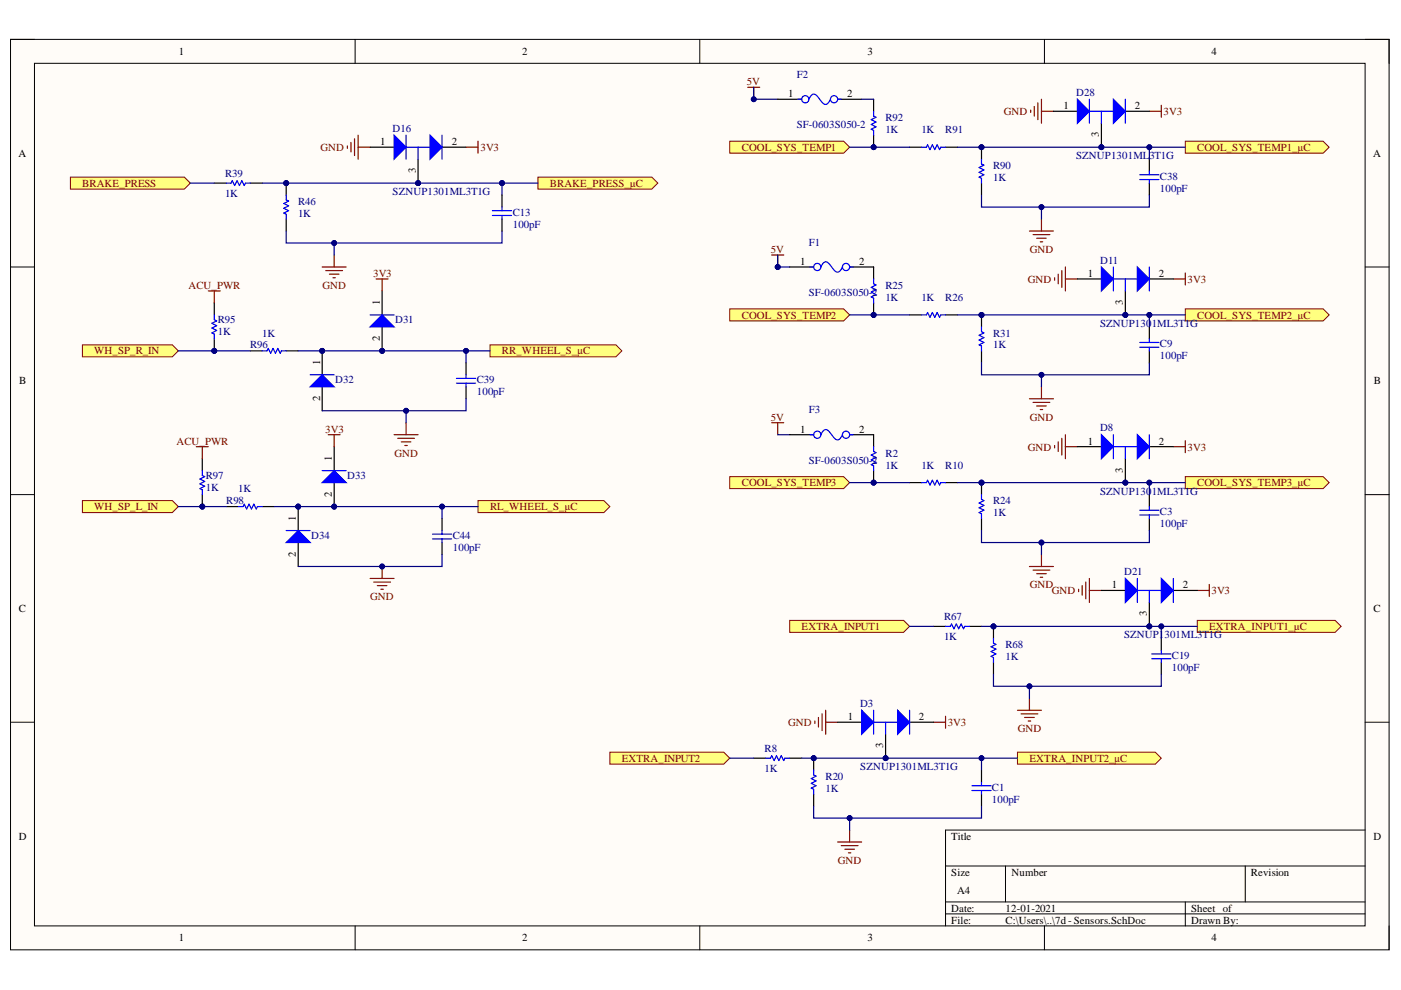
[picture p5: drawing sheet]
<svg xmlns="http://www.w3.org/2000/svg" width="297mm" height="210mm" viewBox="0 0 297 210" stroke-linecap="round" stroke-linejoin="round" font-family="sans-serif">
<defs><g id="words">
<g font-size="2.3">
<text x="37.9" y="11.7">1</text>
<text x="110.7" y="11.7">2</text>
<text x="183.9" y="11.7">3</text>
<text x="256.8" y="11.7">4</text>
<text x="167.1" y="20.5">1</text>
<text x="179.6" y="20.5">2</text>
<text x="225.5" y="23.1">1</text>
<text x="240.6" y="23.1">2</text>
<text x="233" y="29.1" transform="rotate(-90 233 29.1)">3</text>
<text x="3.9" y="33.3">A</text>
<text x="80.6" y="30.8">1</text>
<text x="95.8" y="30.8">2</text>
<text x="291.1" y="33.3">A</text>
<text x="88.2" y="36.8" transform="rotate(-90 88.2 36.8)">3</text>
<text x="169.6" y="56.1">1</text>
<text x="182.1" y="56.1">2</text>
<text x="230.6" y="58.7">1</text>
<text x="245.7" y="58.7">2</text>
<text x="80.5" y="64.8" transform="rotate(-90 80.5 64.8)">1</text>
<text x="238.1" y="64.7" transform="rotate(-90 238.1 64.7)">3</text>
<text x="67.8" y="77.4" transform="rotate(-90 67.8 77.4)">1</text>
<text x="80.5" y="72.4" transform="rotate(-90 80.5 72.4)">2</text>
<text x="4.1" y="81.5">B</text>
<text x="291.3" y="81.5">B</text>
<text x="67.8" y="85" transform="rotate(-90 67.8 85)">2</text>
<text x="169.6" y="91.7">1</text>
<text x="182.1" y="91.7">2</text>
<text x="230.6" y="94.3">1</text>
<text x="245.7" y="94.3">2</text>
<text x="70.4" y="97.7" transform="rotate(-90 70.4 97.7)">1</text>
<text x="238.1" y="100.3" transform="rotate(-90 238.1 100.3)">3</text>
<text x="70.4" y="105.4" transform="rotate(-90 70.4 105.4)">2</text>
<text x="62.7" y="110.4" transform="rotate(-90 62.7 110.4)">1</text>
<text x="62.7" y="118.1" transform="rotate(-90 62.7 118.1)">2</text>
<text x="235.7" y="124.7">1</text>
<text x="250.8" y="124.7">2</text>
<text x="4" y="129.8">C</text>
<text x="243.1" y="130.7" transform="rotate(-90 243.1 130.7)">3</text>
<text x="291.2" y="129.8">C</text>
<text x="179.8" y="152.7">1</text>
<text x="194.8" y="152.7">2</text>
<text x="187.2" y="158.7" transform="rotate(-90 187.2 158.7)">3</text>
<text x="4" y="178.1">D</text>
<text x="201.7" y="178.1">Title</text>
<text x="291.2" y="178.1">D</text>
<text x="201.7" y="185.7">Size</text>
<text x="214.5" y="185.7">Number</text>
<text x="265.2" y="185.7">Revision</text>
<text x="203" y="189.5">A4</text>
<text x="201.7" y="193.3">Date:</text>
<text x="201.7" y="195.8">File:</text>
<text x="213.2" y="193.3">12-01-2021</text>
<text x="213.2" y="195.8">C:\Users\..\7d - Sensors.SchDoc</text>
<text x="252.5" y="193.3">Sheet of</text>
<text x="252.5" y="195.8">Drawn By:</text>
<text x="37.9" y="199.6">1</text>
<text x="110.7" y="199.6">2</text>
<text x="183.9" y="199.6">3</text>
<text x="256.8" y="199.6">4</text>
</g>
<g font-size="2.3" fill="#000080">
<text x="168.9" y="16.5">F2</text>
<text x="228.2" y="20.3">D28</text>
<text x="83.2" y="27.9">D16</text>
<text x="168.9" y="27.1">SF-0603S050-2</text>
<text x="187.7" y="28.1">1K</text>
<text x="187.7" y="25.6">R92</text>
<text x="195.3" y="28.1">1K</text>
<text x="200.4" y="28.1">R91</text>
<text x="210.6" y="35.8">R90</text>
<text x="228.2" y="33.8">SZNUP1301ML</text>
<text x="243.7" y="33.8">3T1G</text>
<text x="47.7" y="41.7">1K</text>
<text x="47.7" y="37.6">R39</text>
<text x="83.2" y="41.4">SZNUP1301ML3T1G</text>
<text x="210.6" y="38.4">1K</text>
<text x="245.9" y="40.7">100pF</text>
<text x="245.9" y="38.1">C38</text>
<text x="63.2" y="46">1K</text>
<text x="63.2" y="43.4">R46</text>
<text x="108.7" y="45.7">C13</text>
<text x="108.7" y="48.3">100pF</text>
<text x="171.5" y="52.1">F1</text>
<text x="233.2" y="55.9">D11</text>
<text x="171.5" y="62.7">SF-0603S050-2</text>
<text x="187.7" y="63.7">1K</text>
<text x="187.7" y="61.2">R25</text>
<text x="195.3" y="63.7">1K</text>
<text x="200.4" y="63.7">R26</text>
<text x="46.2" y="71.1">1K</text>
<text x="46.2" y="68.6">R95</text>
<text x="55.6" y="71.4">1K</text>
<text x="83.8" y="68.6">D31</text>
<text x="210.6" y="71.4">R31</text>
<text x="233.2" y="69.3">SZNUP130</text>
<text x="244.2" y="69.3">1ML3T1G</text>
<text x="53" y="73.9">R96</text>
<text x="210.6" y="73.9">1K</text>
<text x="245.9" y="76.2">100pF</text>
<text x="245.9" y="73.6">C9</text>
<text x="71.1" y="81.2">D32</text>
<text x="101.1" y="83.8">100pF</text>
<text x="101.1" y="81.2">C39</text>
<text x="171.5" y="87.6">F3</text>
<text x="233.2" y="91.5">D8</text>
<text x="43.7" y="101.6">R97</text>
<text x="73.6" y="101.6">D33</text>
<text x="171.5" y="98.3">SF-0603S050-2</text>
<text x="187.7" y="99.3">1K</text>
<text x="187.7" y="96.8">R2</text>
<text x="195.3" y="99.3">1K</text>
<text x="200.4" y="99.3">R10</text>
<text x="43.7" y="104.2">1K</text>
<text x="48" y="106.9">R98</text>
<text x="50.5" y="104.4">1K</text>
<text x="210.6" y="106.9">R24</text>
<text x="233.2" y="104.9">SZNUP130</text>
<text x="244.2" y="104.9">1ML3T1G</text>
<text x="210.6" y="109.5">1K</text>
<text x="245.9" y="111.8">100pF</text>
<text x="245.9" y="109.2">C3</text>
<text x="66" y="114.3">D34</text>
<text x="96" y="116.8">100pF</text>
<text x="96" y="114.3">C44</text>
<text x="238.3" y="121.9">D21</text>
<text x="200.2" y="131.5">R67</text>
<text x="200.2" y="135.6">1K</text>
<text x="213.2" y="137.4">R68</text>
<text x="238.3" y="135.4">SZNUP1</text>
<text x="246.9" y="135.4">301ML3T1G</text>
<text x="213.2" y="139.9">1K</text>
<text x="248.5" y="142.2">100pF</text>
<text x="248.5" y="139.7">C19</text>
<text x="182.4" y="149.9">D3</text>
<text x="162.1" y="159.5">R8</text>
<text x="162.1" y="163.6">1K</text>
<text x="175" y="167.9">1K</text>
<text x="175" y="165.4">R20</text>
<text x="182.4" y="163.3">SZNUP1301ML3T1G</text>
<text x="210.3" y="167.7">C1</text>
<text x="210.3" y="170.2">100pF</text>
</g>
<g font-size="2.3" fill="#800000">
<text x="158.4" y="18">5V</text>
<text x="212.9" y="24.3">GND</text>
<text x="246.7" y="24.3">3V3</text>
<text x="67.9" y="32">GND</text>
<text x="101.9" y="32">3V3</text>
<text x="157.3" y="32">COOL_SYS_TEMP1</text>
<text x="253.8" y="32">COOL_SYS_TEMP1_µC</text>
<text x="17.4" y="39.6">BRAKE_PRESS</text>
<text x="116.6" y="39.6">BRAKE_PRESS_µC</text>
<text x="163.4" y="53.6">5V</text>
<text x="218.4" y="53.6">GND</text>
<text x="79.1" y="58.7">3V3</text>
<text x="217.9" y="59.9">GND</text>
<text x="251.8" y="59.9">3V3</text>
<text x="39.9" y="61.2">ACU_PWR</text>
<text x="68.4" y="61.2">GND</text>
<text x="157.3" y="67.5">COOL_SYS_TEMP2</text>
<text x="253.8" y="67.5">COOL_SYS_TEMP2_µC</text>
<text x="20" y="75.2">WH_SP_R_IN</text>
<text x="106.4" y="75.2">RR_WHEEL_S_µC</text>
<text x="163.4" y="89.2">5V</text>
<text x="218.4" y="89.2">GND</text>
<text x="37.4" y="94.3">ACU_PWR</text>
<text x="68.9" y="91.7">3V3</text>
<text x="217.9" y="95.5">GND</text>
<text x="251.8" y="95.5">3V3</text>
<text x="83.7" y="96.8">GND</text>
<text x="157.3" y="103.1">COOL_SYS_TEMP3</text>
<text x="253.8" y="103.1">COOL_SYS_TEMP3_µC</text>
<text x="20" y="108.2">WH_SP_L_IN</text>
<text x="103.9" y="108.2">RL_WHEEL_S_µC</text>
<text x="218.4" y="124.7">GND</text>
<text x="223" y="126">GND</text>
<text x="256.8" y="126">3V3</text>
<text x="78.5" y="127.2">GND</text>
<text x="170" y="133.6">EXTRA_INPUT1</text>
<text x="256.3" y="133.6">EXTRA_INPUT1_µC</text>
<text x="167.1" y="154">GND</text>
<text x="200.9" y="154">3V3</text>
<text x="215.8" y="155.2">GND</text>
<text x="131.8" y="161.6">EXTRA_INPUT2</text>
<text x="218.3" y="161.6">EXTRA_INPUT2_µC</text>
<text x="177.7" y="183.1">GND</text>
</g>
</g></defs>
<path d="M2.2 8.4h292.3v193h-292.3z" fill-rule="evenodd" fill="#fffcf8"/>
<path d="M2.2 8.4h292.3v193h-292.3z" fill="none" stroke="#000" stroke-width=".21"/>
<path d="M7.3 13.4h282.1v182.9h-282.1z" fill-rule="evenodd" fill="#fffcf8"/>
<g fill="none" stroke="#000" stroke-width=".21">
<path d="M2.2 8.3h5.1M7.3 13.4h282.1v182.9h-282.1zM75.3 8.3v5.1M148.4 8.3v5.1M221.4 8.4v5M289.4 8.4h5.1v5M2.2 56.6h5.1M289.4 56.6h5.1M2.2 104.9h5.1M289.4 104.9h5.1M2.2 153.1h5.1M289.4 153.1h5.1"/>
<path d="M289.4 176h-88.9v20.3M75.3 196.3v5.1M148.4 196.3v5.1M200.5 183.6h88.9M200.5 191.2h88.9M200.5 193.8h88.9M213.2 183.6v7.6M221.4 196.3v5.1M251.3 191.2v5.1M264 183.6v7.6M294.5 196.3v5.1"/>
</g>
<path d="M218.3 49h5M219 49.7h3.6M219.8 50.5h2M220.6 51.3h.5M220.8 46.5v2.5" fill="none" stroke="#800000" stroke-width=".25"/>
<path d="M243.7 33.7v2.6M243.7 38.8v2.6" fill="none" stroke="#000" stroke-width=".25"/>
<path d="M241.7 37.1h4M241.7 38.1h4M243.7 36.3v.8M243.7 38.1v.7" fill="none" stroke="#00f" stroke-width=".25"/>
<circle cx="208.1" cy="31.2" r=".51" fill="#000080"/>
<circle cx="208.1" cy="31.2" r=".51" fill="none" stroke="#000080" stroke-width=".21"/>
<path d="M208.1 31.2v2.5" fill="none" stroke="#000" stroke-width=".25"/>
<circle cx="208.1" cy="31.2" r=".51" fill="#000080"/>
<circle cx="208.1" cy="31.2" r=".51" fill="none" stroke="#000080" stroke-width=".21"/>
<path d="M192.8 31.2h2.6M200.5 31.2h2.5M208.1 38.8v2.6" fill="none" stroke="#000" stroke-width=".25"/>
<path d="M195.4 31.2h1l.3-.5 .5 1 .5-1 .5 1 .5-1 .5 1 .3-.5h1M208.1 33.7v1.1l.5 .2-1 .5 1 .5-1 .5 1 .6-1 .5 .5 .2v1" fill="none" stroke="#00f" stroke-width=".25"/>
<path d="M158.5 18.5h2.6M159.8 18.5v2.5" fill="none" stroke="#800000" stroke-width=".25"/>
<circle cx="159.8" cy="21" r=".51" fill="#000080"/>
<circle cx="159.8" cy="21" r=".51" fill="none" stroke="#000080" stroke-width=".21"/>
<circle cx="185.2" cy="31.2" r=".51" fill="#000080"/>
<circle cx="185.2" cy="31.2" r=".51" fill="none" stroke="#000080" stroke-width=".21"/>
<path d="M185.2 21v2.6M185.2 28.7v2.5" fill="none" stroke="#000" stroke-width=".25"/>
<circle cx="185.2" cy="31.2" r=".51" fill="#000080"/>
<circle cx="185.2" cy="31.2" r=".51" fill="none" stroke="#000080" stroke-width=".21"/>
<path d="M185.2 23.6v1l.5 .3-1 .5 1 .5-1 .5 1 .5-1 .5 .5 .2v1.1M241.7 72.6h4M241.7 73.6h4M243.7 71.8v.8M243.7 73.6v.8" fill="none" stroke="#00f" stroke-width=".25"/>
<path d="M218.3 84.6h5M219 85.3h3.6M219.8 86.1h2M220.6 86.8h.5M220.8 82v2.6" fill="none" stroke="#800000" stroke-width=".25"/>
<path d="M243.7 69.3v2.5M243.7 74.4v2.5" fill="none" stroke="#000" stroke-width=".25"/>
<circle cx="208.1" cy="66.8" r=".51" fill="#000080"/>
<circle cx="208.1" cy="66.8" r=".51" fill="none" stroke="#000080" stroke-width=".21"/>
<path d="M208.1 66.8v2.5" fill="none" stroke="#000" stroke-width=".25"/>
<circle cx="208.1" cy="66.8" r=".51" fill="#000080"/>
<circle cx="208.1" cy="66.8" r=".51" fill="none" stroke="#000080" stroke-width=".21"/>
<path d="M192.8 66.8h2.6M200.5 66.8h2.5M208.1 74.4v2.5" fill="none" stroke="#000" stroke-width=".25"/>
<path d="M195.4 66.8h1l.3-.5 .5 1 .5-1 .5 1 .5-1 .5 1 .3-.5h1M208.1 69.3v1l.5 .3-1 .5 1 .5-1 .5 1 .5-1 .5 .5 .3v1" fill="none" stroke="#00f" stroke-width=".25"/>
<path d="M163.6 54.1h2.6M164.9 54.1v2.5" fill="none" stroke="#800000" stroke-width=".25"/>
<circle cx="164.9" cy="56.6" r=".51" fill="#000080"/>
<circle cx="164.9" cy="56.6" r=".51" fill="none" stroke="#000080" stroke-width=".21"/>
<circle cx="185.2" cy="66.8" r=".51" fill="#000080"/>
<circle cx="185.2" cy="66.8" r=".51" fill="none" stroke="#000080" stroke-width=".21"/>
<path d="M185.2 56.6v2.5M185.2 64.2v2.6" fill="none" stroke="#000" stroke-width=".25"/>
<circle cx="185.2" cy="66.8" r=".51" fill="#000080"/>
<circle cx="185.2" cy="66.8" r=".51" fill="none" stroke="#000080" stroke-width=".21"/>
<path d="M185.2 59.1v1.1l.5 .2-1 .5 1 .5-1 .5 1 .6-1 .5 .5 .2v1M241.7 108.2h4M241.7 109.2h4M243.7 107.4v.8M243.7 109.2v.7" fill="none" stroke="#00f" stroke-width=".25"/>
<path d="M220.8 117.6v2.5M218.3 120.1h5M219 120.9h3.6M219.8 121.6h2M220.6 122.4h.5" fill="none" stroke="#800000" stroke-width=".25"/>
<path d="M243.7 104.9v2.5M243.7 109.9v2.6" fill="none" stroke="#000" stroke-width=".25"/>
<circle cx="208.1" cy="102.3" r=".51" fill="#000080"/>
<circle cx="208.1" cy="102.3" r=".51" fill="none" stroke="#000080" stroke-width=".21"/>
<path d="M208.1 102.3v2.6" fill="none" stroke="#000" stroke-width=".25"/>
<circle cx="208.1" cy="102.3" r=".51" fill="#000080"/>
<circle cx="208.1" cy="102.3" r=".51" fill="none" stroke="#000080" stroke-width=".21"/>
<path d="M192.8 102.3h2.6M200.5 102.3h2.5M208.1 109.9v2.6" fill="none" stroke="#000" stroke-width=".25"/>
<path d="M195.4 102.3h1l.3-.5 .5 1 .5-1 .5 1 .5-1 .5 1 .3-.5h1M208.1 104.9v1l.5 .2-1 .5 1 .6-1 .5 1 .5-1 .5 .5 .2v1" fill="none" stroke="#00f" stroke-width=".25"/>
<path d="M163.6 89.6h2.6M164.9 89.6v2.6" fill="none" stroke="#800000" stroke-width=".25"/>
<circle cx="185.2" cy="102.3" r=".51" fill="#000080"/>
<circle cx="185.2" cy="102.3" r=".51" fill="none" stroke="#000080" stroke-width=".21"/>
<path d="M185.2 92.2v2.5M185.2 99.8v2.5" fill="none" stroke="#000" stroke-width=".25"/>
<circle cx="185.2" cy="102.3" r=".51" fill="#000080"/>
<circle cx="185.2" cy="102.3" r=".51" fill="none" stroke="#000080" stroke-width=".21"/>
<path d="M185.2 94.7v1l.5 .3-1 .5 1 .5-1 .5 1 .5-1 .5 .5 .3v1M244.2 138.7h4.1M244.2 139.7h4.1M246.2 137.9v.8M246.2 139.7v.7" fill="none" stroke="#00f" stroke-width=".25"/>
<path d="M215.7 150.6h5.1M216.5 151.4h3.5M217.2 152.1h2.1M218 152.9h.5M218.3 148v2.6" fill="none" stroke="#800000" stroke-width=".25"/>
<path d="M246.2 135.4v2.5M246.2 140.4v2.6" fill="none" stroke="#000" stroke-width=".25"/>
<circle cx="210.6" cy="132.8" r=".51" fill="#000080"/>
<circle cx="210.6" cy="132.8" r=".51" fill="none" stroke="#000080" stroke-width=".21"/>
<path d="M210.6 132.8v2.6" fill="none" stroke="#000" stroke-width=".25"/>
<circle cx="210.6" cy="132.8" r=".51" fill="#000080"/>
<circle cx="210.6" cy="132.8" r=".51" fill="none" stroke="#000080" stroke-width=".21"/>
<path d="M197.9 132.8h2.6M205.6 132.8h2.5M210.6 140.4v2.6M208.1 163.3v2.5M208.1 168.4v2.5" fill="none" stroke="#000" stroke-width=".25"/>
<path d="M200.5 132.8h1l.2-.5 .5 1 .6-1 .5 1 .5-1 .5 1 .2-.5h1.1M210.6 135.4v1l.6 .2-1.1 .5 1.1 .5-1.1 .5 1.1 .6-1.1 .5 .5 .2v1M206.1 166.6h4M206.1 167.6h4M208.1 165.8v.8M208.1 167.6v.8" fill="none" stroke="#00f" stroke-width=".25"/>
<path d="M177.6 178.5h5.1M178.4 179.3h3.5M180.1 176v2.5M179.1 180.1h2.1M179.9 180.8h.5" fill="none" stroke="#800000" stroke-width=".25"/>
<circle cx="172.5" cy="160.7" r=".51" fill="#000080"/>
<circle cx="172.5" cy="160.8" r=".51" fill="none" stroke="#000080" stroke-width=".21"/>
<path d="M172.5 160.8v2.5" fill="none" stroke="#000" stroke-width=".25"/>
<circle cx="172.5" cy="160.7" r=".51" fill="#000080"/>
<circle cx="172.5" cy="160.8" r=".51" fill="none" stroke="#000080" stroke-width=".21"/>
<path d="M159.8 160.8h2.5M167.4 160.8h2.6M172.5 168.4v2.5" fill="none" stroke="#000" stroke-width=".25"/>
<path d="M162.3 160.8h1.1l.2-.6 .5 1.1 .5-1.1 .5 1.1 .5-1.1 .6 1.1 .2-.5h1M172 167.1l.5 .3v1M172.5 163.3v1l.5 .3-1 .5 1 .5-1 .5 1 .5-1 .5" fill="none" stroke="#00f" stroke-width=".25"/>
<path d="M154.7 29.9h24.2l1.2 1.3-1.2 1.3h-24.2z" fill-rule="evenodd" fill="#ffff80"/>
<path d="M154.7 29.9h24.2l1.2 1.3-1.2 1.3h-24.2z" fill="none" stroke="#800000" stroke-width=".21"/>
<path d="M154.7 65.5h24.2l1.2 1.3-1.2 1.2h-24.2z" fill-rule="evenodd" fill="#ffff80"/>
<path d="M154.7 65.5h24.2l1.2 1.3-1.2 1.2h-24.2z" fill="none" stroke="#800000" stroke-width=".21"/>
<path d="M154.7 101.1h24.2l1.2 1.2-1.2 1.3h-24.2z" fill-rule="evenodd" fill="#ffff80"/>
<path d="M154.7 101.1h24.2l1.2 1.2-1.2 1.3h-24.2z" fill="none" stroke="#800000" stroke-width=".21"/>
<path d="M167.4 131.5h24.2l1.2 1.3-1.2 1.3h-24.2z" fill-rule="evenodd" fill="#ffff80"/>
<path d="M167.4 131.5h24.2l1.2 1.3-1.2 1.3h-24.2z" fill="none" stroke="#800000" stroke-width=".21"/>
<path d="M129.3 159.5h24.1l1.3 1.3-1.3 1.2h-24.1z" fill-rule="evenodd" fill="#ffff80"/>
<path d="M129.3 159.5h24.1l1.3 1.3-1.3 1.2h-24.1z" fill="none" stroke="#800000" stroke-width=".21"/>
<path d="M251.3 29.9h29.2l1.3 1.3-1.3 1.3h-29.2z" fill-rule="evenodd" fill="#ffff80"/>
<path d="M251.3 29.9h29.2l1.3 1.3-1.3 1.3h-29.2z" fill="none" stroke="#800000" stroke-width=".21"/>
<path d="M251.3 65.5h29.2l1.3 1.3-1.3 1.2h-29.2z" fill-rule="evenodd" fill="#ffff80"/>
<path d="M251.3 65.5h29.2l1.3 1.3-1.3 1.2h-29.2z" fill="none" stroke="#800000" stroke-width=".21"/>
<path d="M251.3 101.1h29.2l1.3 1.2-1.3 1.3h-29.2z" fill-rule="evenodd" fill="#ffff80"/>
<path d="M251.3 101.1h29.2l1.3 1.2-1.3 1.3h-29.2z" fill="none" stroke="#800000" stroke-width=".21"/>
<path d="M253.8 131.5h29.3l1.2 1.3-1.2 1.3h-29.3z" fill-rule="evenodd" fill="#ffff80"/>
<path d="M253.8 131.5h29.3l1.2 1.3-1.2 1.3h-29.3z" fill="none" stroke="#800000" stroke-width=".21"/>
<path d="M215.7 159.5h29.3l1.2 1.3-1.2 1.2h-29.3z" fill-rule="evenodd" fill="#ffff80"/>
<path d="M215.7 159.5h29.3l1.2 1.3-1.2 1.2h-29.3z" fill="none" stroke="#800000" stroke-width=".21"/>
<g fill="none" stroke="#800000" stroke-width=".25">
<path d="M218.5 23.3v.5M219.3 22.6v2M220 21.8v3.6M220.8 21v5.1M220.8 23.6h2.5M243.7 23.6h2.5M246.2 22.3v2.6M223.6 58.9v.5M224.4 58.1v2.1M225.1 57.4v3.5M225.9 56.6v5.1M225.9 59.1h2.5"/>
<path d="M248.8 59.1h2.5M251.3 57.9v2.5M223.6 94.5v.5M224.4 93.7v2M225.1 92.9v3.6M225.9 92.2v5.1M225.9 94.7h2.5M248.8 94.7h2.5M251.3 93.4v2.6M228.7 124.9v.5M229.4 124.2v2M230.2 123.4v3.6"/>
<path d="M231 122.7v5M231 125.2h2.5M253.8 125.2h2.6M256.4 123.9v2.6M172.8 152.9v.5M173.5 152.1v2M174.3 151.4v3.5M175.1 150.6v5.1M175.1 153.1h2.5M197.9 153.1h2.6M200.5 151.9v2.5"/>
</g>
<circle cx="233.5" cy="31.2" r=".51" fill="#000080"/>
<circle cx="233.5" cy="31.2" r=".51" fill="none" stroke="#000080" stroke-width=".21"/>
<path d="M223.3 23.6h5.1M233.5 26.1v5.1M238.6 23.6h5.1" fill="none" stroke="#000" stroke-width=".25"/>
<circle cx="233.5" cy="31.2" r=".51" fill="#000080"/>
<circle cx="233.5" cy="31.2" r=".51" fill="none" stroke="#000080" stroke-width=".21"/>
<path d="M236.1 21l2.5 2.6-2.5 2.5z" fill="#00f"/>
<path d="M236.1 21l2.5 2.6-2.5 2.5z" fill="none" stroke="#00f" stroke-width=".25"/>
<path d="M228.4 21l2.6 2.6-2.6 2.5z" fill="#00f"/>
<path d="M228.4 21l2.6 2.6-2.6 2.5zM231 21v5.1M231 23.6h5.1M233.5 23.6v2.5M238.6 21v5.1" fill="none" stroke="#00f" stroke-width=".25"/>
<circle cx="238.6" cy="66.8" r=".51" fill="#000080"/>
<circle cx="238.6" cy="66.8" r=".51" fill="none" stroke="#000080" stroke-width=".21"/>
<path d="M228.4 59.1h5.1M243.7 59.1h5.1M238.6 61.7v5.1" fill="none" stroke="#000" stroke-width=".25"/>
<circle cx="238.6" cy="66.8" r=".51" fill="#000080"/>
<circle cx="238.6" cy="66.8" r=".51" fill="none" stroke="#000080" stroke-width=".21"/>
<path d="M241.1 56.6l2.6 2.5-2.6 2.6z" fill="#00f"/>
<path d="M241.1 56.6l2.6 2.5-2.6 2.6z" fill="none" stroke="#00f" stroke-width=".25"/>
<path d="M233.5 56.6l2.6 2.5-2.6 2.6z" fill="#00f"/>
<path d="M233.5 56.6l2.6 2.5-2.6 2.6zM236.1 56.6v5.1M236.1 59.1h5M238.6 59.1v2.6M243.7 56.6v5.1" fill="none" stroke="#00f" stroke-width=".25"/>
<circle cx="238.6" cy="102.3" r=".51" fill="#000080"/>
<circle cx="238.6" cy="102.3" r=".51" fill="none" stroke="#000080" stroke-width=".21"/>
<path d="M228.4 94.7h5.1M238.6 97.3v5M243.7 94.7h5.1" fill="none" stroke="#000" stroke-width=".25"/>
<circle cx="238.6" cy="102.3" r=".51" fill="#000080"/>
<circle cx="238.6" cy="102.3" r=".51" fill="none" stroke="#000080" stroke-width=".21"/>
<path d="M241.1 92.2l2.6 2.5-2.6 2.6z" fill="#00f"/>
<path d="M241.1 92.2l2.6 2.5-2.6 2.6z" fill="none" stroke="#00f" stroke-width=".25"/>
<path d="M233.5 92.2l2.6 2.5-2.6 2.6z" fill="#00f"/>
<path d="M233.5 92.2l2.6 2.5-2.6 2.6zM236.1 92.2v5.1M236.1 94.7h5M238.6 94.7v2.6M243.7 92.2v5.1" fill="none" stroke="#00f" stroke-width=".25"/>
<circle cx="243.7" cy="132.8" r=".51" fill="#000080"/>
<circle cx="243.7" cy="132.8" r=".51" fill="none" stroke="#000080" stroke-width=".21"/>
<path d="M233.5 125.2h5.1M243.7 127.7v5.1M248.8 125.2h5" fill="none" stroke="#000" stroke-width=".25"/>
<circle cx="243.7" cy="132.8" r=".51" fill="#000080"/>
<circle cx="243.7" cy="132.8" r=".51" fill="none" stroke="#000080" stroke-width=".21"/>
<path d="M246.2 122.7l2.6 2.5-2.6 2.5z" fill="#00f"/>
<path d="M246.2 122.7l2.6 2.5-2.6 2.5z" fill="none" stroke="#00f" stroke-width=".25"/>
<path d="M238.6 122.7l2.5 2.5-2.5 2.5z" fill="#00f"/>
<path d="M238.6 122.7l2.5 2.5-2.5 2.5zM241.1 122.7v5M241.1 125.2h5.1M243.7 125.2v2.5M248.8 122.7v5" fill="none" stroke="#00f" stroke-width=".25"/>
<circle cx="187.8" cy="160.8" r=".51" fill="#000080"/>
<circle cx="187.8" cy="160.8" r=".51" fill="none" stroke="#000080" stroke-width=".21"/>
<path d="M177.6 153.1h5.1M187.8 155.7v5.1M192.8 153.1h5.1" fill="none" stroke="#000" stroke-width=".25"/>
<circle cx="187.8" cy="160.8" r=".51" fill="#000080"/>
<circle cx="187.8" cy="160.8" r=".51" fill="none" stroke="#000080" stroke-width=".21"/>
<path d="M190.3 150.6l2.5 2.5-2.5 2.6z" fill="#00f"/>
<path d="M190.3 150.6l2.5 2.5-2.5 2.6z" fill="none" stroke="#00f" stroke-width=".25"/>
<path d="M182.7 150.6l2.5 2.5-2.5 2.6z" fill="#00f"/>
<path d="M182.7 150.6l2.5 2.5-2.5 2.6zM185.2 150.6v5.1M185.2 153.1h5.1M187.8 153.1v2.6M192.8 150.6v5.1" fill="none" stroke="#00f" stroke-width=".25"/>
<path d="M68.3 56.6h5.1M69.1 57.4h3.5M69.8 58.1h2.1M70.6 58.9h.5M70.8 54.1v2.5" fill="none" stroke="#800000" stroke-width=".25"/>
<path d="M14.9 37.6h24.2l1.2 1.2-1.2 1.3h-24.2z" fill-rule="evenodd" fill="#ffff80"/>
<path d="M14.9 37.6h24.2l1.2 1.2-1.2 1.3h-24.2z" fill="none" stroke="#800000" stroke-width=".21"/>
<path d="M114.1 37.6h24.1l1.3 1.2-1.3 1.3h-24.1z" fill-rule="evenodd" fill="#ffff80"/>
<path d="M114.1 37.6h24.1l1.3 1.2-1.3 1.3h-24.1z" fill="none" stroke="#800000" stroke-width=".21"/>
<path d="M73.6 31v.5M74.4 30.2v2M75.2 29.4v3.6M75.9 28.7v5M75.9 31.2h2.6M98.8 31.2h2.5M101.3 29.9v2.6" fill="none" stroke="#800000" stroke-width=".25"/>
<circle cx="88.6" cy="38.8" r=".51" fill="#000080"/>
<circle cx="88.6" cy="38.8" r=".51" fill="none" stroke="#000080" stroke-width=".21"/>
<path d="M78.5 31.2h5.1M88.6 33.7v5.1M93.7 31.2h5.1" fill="none" stroke="#000" stroke-width=".25"/>
<circle cx="88.6" cy="38.8" r=".51" fill="#000080"/>
<circle cx="88.6" cy="38.8" r=".51" fill="none" stroke="#000080" stroke-width=".21"/>
<path d="M91.2 28.7l2.5 2.5-2.5 2.5z" fill="#00f"/>
<path d="M91.2 28.7l2.5 2.5-2.5 2.5z" fill="none" stroke="#00f" stroke-width=".25"/>
<path d="M83.6 28.7l2.5 2.5-2.5 2.5z" fill="#00f"/>
<path d="M83.6 28.7l2.5 2.5-2.5 2.5zM86.1 28.7v5M86.1 31.2h5.1M88.6 31.2v2.5M93.7 28.7v5" fill="none" stroke="#00f" stroke-width=".25"/>
<circle cx="60.7" cy="38.8" r=".51" fill="#000080"/>
<circle cx="60.7" cy="38.8" r=".51" fill="none" stroke="#000080" stroke-width=".21"/>
<path d="M60.7 38.8v2.6" fill="none" stroke="#000" stroke-width=".25"/>
<circle cx="60.7" cy="38.8" r=".51" fill="#000080"/>
<circle cx="60.7" cy="38.8" r=".51" fill="none" stroke="#000080" stroke-width=".21"/>
<path d="M45.4 38.8h2.6M53.1 38.8h2.5M60.7 46.4v2.6" fill="none" stroke="#000" stroke-width=".25"/>
<path d="M48 38.8h1l.2-.5 .6 1 .5-1 .5 1 .5-1 .5 1 .2-.5h1.1M60.7 41.4v1l.5 .2-1 .5 1 .6-1 .5 1 .5-1 .5 .5 .2v1" fill="none" stroke="#00f" stroke-width=".25"/>
<path d="M251.3 31.2h-7.6v2.5" fill="none" stroke="#000080" stroke-width=".25"/>
<circle cx="243.7" cy="31.2" r=".51" fill="#000080"/>
<circle cx="243.7" cy="31.2" r=".51" fill="none" stroke="#000080" stroke-width=".21"/>
<path d="M203 31.2h40.7" fill="none" stroke="#000080" stroke-width=".25"/>
<circle cx="243.7" cy="31.2" r=".51" fill="#000080"/>
<circle cx="243.7" cy="31.2" r=".51" fill="none" stroke="#000080" stroke-width=".21"/>
<circle cx="233.5" cy="31.2" r=".51" fill="#000080"/>
<circle cx="233.5" cy="31.2" r=".51" fill="none" stroke="#000080" stroke-width=".21"/>
<circle cx="208.1" cy="31.2" r=".51" fill="#000080"/>
<circle cx="208.1" cy="31.2" r=".51" fill="none" stroke="#000080" stroke-width=".21"/>
<path d="M180.1 31.2h12.7" fill="none" stroke="#000080" stroke-width=".25"/>
<circle cx="185.2" cy="31.2" r=".51" fill="#000080"/>
<circle cx="185.2" cy="31.2" r=".51" fill="none" stroke="#000080" stroke-width=".21"/>
<path d="M220.8 43.9v2.6" fill="none" stroke="#000080" stroke-width=".25"/>
<circle cx="220.8" cy="43.9" r=".51" fill="#000080"/>
<circle cx="220.8" cy="43.9" r=".51" fill="none" stroke="#000080" stroke-width=".21"/>
<path d="M251.3 66.8h-7.6v2.5" fill="none" stroke="#000080" stroke-width=".25"/>
<circle cx="243.7" cy="66.8" r=".51" fill="#000080"/>
<circle cx="243.7" cy="66.8" r=".51" fill="none" stroke="#000080" stroke-width=".21"/>
<path d="M203 66.8h40.7" fill="none" stroke="#000080" stroke-width=".25"/>
<circle cx="243.7" cy="66.8" r=".51" fill="#000080"/>
<circle cx="243.7" cy="66.8" r=".51" fill="none" stroke="#000080" stroke-width=".21"/>
<circle cx="238.6" cy="66.8" r=".51" fill="#000080"/>
<circle cx="238.6" cy="66.8" r=".51" fill="none" stroke="#000080" stroke-width=".21"/>
<circle cx="208.1" cy="66.8" r=".51" fill="#000080"/>
<circle cx="208.1" cy="66.8" r=".51" fill="none" stroke="#000080" stroke-width=".21"/>
<path d="M180.1 66.8h12.7" fill="none" stroke="#000080" stroke-width=".25"/>
<circle cx="185.2" cy="66.8" r=".51" fill="#000080"/>
<circle cx="185.2" cy="66.8" r=".51" fill="none" stroke="#000080" stroke-width=".21"/>
<path d="M220.8 79.5v2.5" fill="none" stroke="#000080" stroke-width=".25"/>
<circle cx="220.8" cy="79.5" r=".51" fill="#000080"/>
<circle cx="220.8" cy="79.5" r=".51" fill="none" stroke="#000080" stroke-width=".21"/>
<path d="M164.9 54.1v2.5" fill="none" stroke="#000080" stroke-width=".25"/>
<circle cx="164.9" cy="56.6" r=".51" fill="#000080"/>
<circle cx="164.9" cy="56.6" r=".51" fill="none" stroke="#000080" stroke-width=".21"/>
<path d="M251.3 102.3h-7.6v2.6" fill="none" stroke="#000080" stroke-width=".25"/>
<circle cx="243.7" cy="102.3" r=".51" fill="#000080"/>
<circle cx="243.7" cy="102.3" r=".51" fill="none" stroke="#000080" stroke-width=".21"/>
<path d="M203 102.3h40.7" fill="none" stroke="#000080" stroke-width=".25"/>
<circle cx="243.7" cy="102.3" r=".51" fill="#000080"/>
<circle cx="243.7" cy="102.3" r=".51" fill="none" stroke="#000080" stroke-width=".21"/>
<circle cx="238.6" cy="102.3" r=".51" fill="#000080"/>
<circle cx="238.6" cy="102.3" r=".51" fill="none" stroke="#000080" stroke-width=".21"/>
<circle cx="208.1" cy="102.3" r=".51" fill="#000080"/>
<circle cx="208.1" cy="102.3" r=".51" fill="none" stroke="#000080" stroke-width=".21"/>
<path d="M180.1 102.3h12.7" fill="none" stroke="#000080" stroke-width=".25"/>
<circle cx="185.2" cy="102.3" r=".51" fill="#000080"/>
<circle cx="185.2" cy="102.3" r=".51" fill="none" stroke="#000080" stroke-width=".21"/>
<path d="M220.8 115v2.6" fill="none" stroke="#000080" stroke-width=".25"/>
<circle cx="220.8" cy="115" r=".51" fill="#000080"/>
<circle cx="220.8" cy="115" r=".51" fill="none" stroke="#000080" stroke-width=".21"/>
<path d="M164.9 92.2h2.5M192.8 132.8h5.1M218.3 145.5v2.5" fill="none" stroke="#000080" stroke-width=".25"/>
<circle cx="218.3" cy="145.5" r=".51" fill="#000080"/>
<circle cx="218.3" cy="145.5" r=".51" fill="none" stroke="#000080" stroke-width=".21"/>
<path d="M246.2 132.8v2.6" fill="none" stroke="#000080" stroke-width=".25"/>
<circle cx="246.2" cy="132.8" r=".51" fill="#000080"/>
<circle cx="246.2" cy="132.8" r=".51" fill="none" stroke="#000080" stroke-width=".21"/>
<path d="M159.8 18.5v2.5h5.1" fill="none" stroke="#000080" stroke-width=".25"/>
<circle cx="159.8" cy="21" r=".51" fill="#000080"/>
<circle cx="159.8" cy="21" r=".51" fill="none" stroke="#000080" stroke-width=".21"/>
<path d="M164.9 56.6h2.5" fill="none" stroke="#000080" stroke-width=".25"/>
<circle cx="164.9" cy="56.6" r=".51" fill="#000080"/>
<circle cx="164.9" cy="56.6" r=".51" fill="none" stroke="#000080" stroke-width=".21"/>
<path d="M154.7 160.8h5.1M180.1 173.5v2.5" fill="none" stroke="#000080" stroke-width=".25"/>
<circle cx="180.1" cy="173.5" r=".51" fill="#000080"/>
<circle cx="180.1" cy="173.5" r=".51" fill="none" stroke="#000080" stroke-width=".21"/>
<path d="M208.1 160.8v2.5" fill="none" stroke="#000080" stroke-width=".25"/>
<circle cx="208.1" cy="160.8" r=".51" fill="#000080"/>
<circle cx="208.1" cy="160.8" r=".51" fill="none" stroke="#000080" stroke-width=".21"/>
<path d="M170 160.8h45.7" fill="none" stroke="#000080" stroke-width=".25"/>
<circle cx="172.5" cy="160.7" r=".51" fill="#000080"/>
<circle cx="172.5" cy="160.8" r=".51" fill="none" stroke="#000080" stroke-width=".21"/>
<circle cx="187.8" cy="160.8" r=".51" fill="#000080"/>
<circle cx="187.8" cy="160.8" r=".51" fill="none" stroke="#000080" stroke-width=".21"/>
<circle cx="208.1" cy="160.8" r=".51" fill="#000080"/>
<circle cx="208.1" cy="160.8" r=".51" fill="none" stroke="#000080" stroke-width=".21"/>
<path d="M172.5 170.9v2.6h35.6v-2.6" fill="none" stroke="#000080" stroke-width=".25"/>
<circle cx="180.1" cy="173.5" r=".51" fill="#000080"/>
<circle cx="180.1" cy="173.5" r=".51" fill="none" stroke="#000080" stroke-width=".21"/>
<path d="M208.1 132.8h45.7" fill="none" stroke="#000080" stroke-width=".25"/>
<circle cx="210.6" cy="132.8" r=".51" fill="#000080"/>
<circle cx="210.6" cy="132.8" r=".51" fill="none" stroke="#000080" stroke-width=".21"/>
<circle cx="243.7" cy="132.8" r=".51" fill="#000080"/>
<circle cx="243.7" cy="132.8" r=".51" fill="none" stroke="#000080" stroke-width=".21"/>
<circle cx="246.2" cy="132.8" r=".51" fill="#000080"/>
<circle cx="246.2" cy="132.8" r=".51" fill="none" stroke="#000080" stroke-width=".21"/>
<path d="M210.6 143v2.5h35.6v-2.5" fill="none" stroke="#000080" stroke-width=".25"/>
<circle cx="218.3" cy="145.5" r=".51" fill="#000080"/>
<circle cx="218.3" cy="145.5" r=".51" fill="none" stroke="#000080" stroke-width=".21"/>
<path d="M208.1 112.5v2.5h35.6v-2.5" fill="none" stroke="#000080" stroke-width=".25"/>
<circle cx="220.8" cy="115" r=".51" fill="#000080"/>
<circle cx="220.8" cy="115" r=".51" fill="none" stroke="#000080" stroke-width=".21"/>
<path d="M208.1 76.9v2.6h35.6v-2.6" fill="none" stroke="#000080" stroke-width=".25"/>
<circle cx="220.8" cy="79.5" r=".51" fill="#000080"/>
<circle cx="220.8" cy="79.5" r=".51" fill="none" stroke="#000080" stroke-width=".21"/>
<path d="M208.1 41.4v2.5h35.6v-2.5" fill="none" stroke="#000080" stroke-width=".25"/>
<circle cx="220.8" cy="43.9" r=".51" fill="#000080"/>
<circle cx="220.8" cy="43.9" r=".51" fill="none" stroke="#000080" stroke-width=".21"/>
<path d="M70.8 51.5v2.6" fill="none" stroke="#000080" stroke-width=".25"/>
<circle cx="70.8" cy="51.5" r=".51" fill="#000080"/>
<circle cx="70.8" cy="51.5" r=".51" fill="none" stroke="#000080" stroke-width=".21"/>
<path d="M40.3 38.8h5.1M106.4 38.8h7.7" fill="none" stroke="#000080" stroke-width=".25"/>
<circle cx="106.4" cy="38.8" r=".51" fill="#000080"/>
<circle cx="106.4" cy="38.8" r=".51" fill="none" stroke="#000080" stroke-width=".21"/>
<path d="M106.4 38.8v2.6" fill="none" stroke="#000080" stroke-width=".25"/>
<circle cx="106.4" cy="38.8" r=".51" fill="#000080"/>
<circle cx="106.4" cy="38.8" r=".51" fill="none" stroke="#000080" stroke-width=".21"/>
<path d="M60.7 49v2.5h45.7v-2.5" fill="none" stroke="#000080" stroke-width=".25"/>
<circle cx="70.8" cy="51.5" r=".51" fill="#000080"/>
<circle cx="70.8" cy="51.5" r=".51" fill="none" stroke="#000080" stroke-width=".21"/>
<path d="M55.6 38.8h50.8" fill="none" stroke="#000080" stroke-width=".25"/>
<circle cx="60.7" cy="38.8" r=".51" fill="#000080"/>
<circle cx="60.7" cy="38.8" r=".51" fill="none" stroke="#000080" stroke-width=".21"/>
<circle cx="88.6" cy="38.8" r=".51" fill="#000080"/>
<circle cx="88.6" cy="38.8" r=".51" fill="none" stroke="#000080" stroke-width=".21"/>
<circle cx="106.4" cy="38.8" r=".51" fill="#000080"/>
<circle cx="106.4" cy="38.8" r=".51" fill="none" stroke="#000080" stroke-width=".21"/>
<path d="M106.4 41.4v2.5M106.4 46.4v2.6" fill="none" stroke="#000" stroke-width=".25"/>
<path d="M104.4 44.7h4.1M104.4 45.7h4.1M106.4 43.9v.8M106.4 45.7v.7" fill="none" stroke="#00f" stroke-width=".25"/>
<path d="M103.9 73.1h26.7l1.2 1.3-1.2 1.3h-26.7z" fill-rule="evenodd" fill="#ffff80"/>
<path d="M103.9 73.1h26.7l1.2 1.3-1.2 1.3h-26.7z" fill="none" stroke="#800000" stroke-width=".21"/>
<path d="M83.6 92.2h5M84.3 92.9h3.6M85.1 93.7h2M85.8 94.5h.6M86.1 89.6v2.6" fill="none" stroke="#800000" stroke-width=".25"/>
<path d="M101.3 106.1h26.7l1.3 1.3-1.3 1.3h-26.7z" fill-rule="evenodd" fill="#ffff80"/>
<path d="M101.3 106.1h26.7l1.3 1.3-1.3 1.3h-26.7z" fill="none" stroke="#800000" stroke-width=".21"/>
<circle cx="68.3" cy="74.4" r=".51" fill="#000080"/>
<circle cx="68.3" cy="74.4" r=".51" fill="none" stroke="#000080" stroke-width=".21"/>
<path d="M68.3 74.4v5.1" fill="none" stroke="#000" stroke-width=".25"/>
<circle cx="68.3" cy="74.4" r=".51" fill="#000080"/>
<circle cx="68.3" cy="74.4" r=".51" fill="none" stroke="#000080" stroke-width=".21"/>
<path d="M68.3 82v5.1" fill="none" stroke="#000" stroke-width=".25"/>
<path d="M68.3 79.5l2.5 2.5h-5z" fill="#00f"/>
<path d="M65.8 79.5h5M68.3 79.5l2.5 2.5h-5z" fill="none" stroke="#00f" stroke-width=".25"/>
<circle cx="63.2" cy="107.4" r=".51" fill="#000080"/>
<circle cx="63.2" cy="107.4" r=".51" fill="none" stroke="#000080" stroke-width=".21"/>
<path d="M63.2 107.4v5.1" fill="none" stroke="#000" stroke-width=".25"/>
<circle cx="63.2" cy="107.4" r=".51" fill="#000080"/>
<circle cx="63.2" cy="107.4" r=".51" fill="none" stroke="#000080" stroke-width=".21"/>
<path d="M63.2 115v5.1" fill="none" stroke="#000" stroke-width=".25"/>
<path d="M60.7 115l2.5-2.5 2.6 2.5z" fill="#00f"/>
<path d="M55.6 74.4h1l.3-.5 .5 1 .5-1 .5 1 .5-1 .5 1 .3-.5h1M98.8 79.5v.7M96.8 80.2h4M96.8 81.2h4M98.8 81.2v.8M60.7 115l2.5-2.5 2.6 2.5zM60.7 112.5h5.1M91.7 113.2h4.1M91.7 114.3h4.1M93.7 112.5v.7M93.7 114.3v.7" fill="none" stroke="#00f" stroke-width=".25"/>
<path d="M53.1 74.4h2.5M60.7 74.4h2.5M98.8 76.9v2.6M98.8 82v2.5M93.7 109.9v2.6M93.7 115v2.6" fill="none" stroke="#000" stroke-width=".25"/>
<circle cx="45.4" cy="74.4" r=".51" fill="#000080"/>
<circle cx="45.4" cy="74.4" r=".51" fill="none" stroke="#000080" stroke-width=".21"/>
<path d="M45.4 64.2v2.6M45.4 71.8v2.6" fill="none" stroke="#000" stroke-width=".25"/>
<circle cx="45.4" cy="74.4" r=".51" fill="#000080"/>
<circle cx="45.4" cy="74.4" r=".51" fill="none" stroke="#000080" stroke-width=".21"/>
<path d="M45.4 66.8v1l.5 .2-1 .5 1 .6-1 .5 1 .5-1 .5 .5 .2v1" fill="none" stroke="#00f" stroke-width=".25"/>
<circle cx="42.9" cy="107.4" r=".51" fill="#000080"/>
<circle cx="42.9" cy="107.4" r=".51" fill="none" stroke="#000080" stroke-width=".21"/>
<path d="M42.9 97.2v2.6M42.9 104.9v2.5" fill="none" stroke="#000" stroke-width=".25"/>
<circle cx="42.9" cy="107.4" r=".51" fill="#000080"/>
<circle cx="42.9" cy="107.4" r=".51" fill="none" stroke="#000080" stroke-width=".21"/>
<path d="M42.9 99.8v1l.5 .3-1 .5 1 .5-1 .5 1 .5-1 .5 .5 .2v1.1M50.5 107.4h1l.3-.5 .5 1 .5-1 .5 1 .5-1 .5 1 .3-.5h1" fill="none" stroke="#00f" stroke-width=".25"/>
<path d="M48 107.4h2.5M55.6 107.4h2.5" fill="none" stroke="#000" stroke-width=".25"/>
<circle cx="81" cy="74.4" r=".51" fill="#000080"/>
<circle cx="81" cy="74.4" r=".51" fill="none" stroke="#000080" stroke-width=".21"/>
<path d="M81 61.7v5.1M81 69.3v5.1" fill="none" stroke="#000" stroke-width=".25"/>
<circle cx="81" cy="74.4" r=".51" fill="#000080"/>
<circle cx="81" cy="74.4" r=".51" fill="none" stroke="#000080" stroke-width=".21"/>
<path d="M78.5 69.3l2.5-2.5 2.6 2.5z" fill="#00f"/>
<path d="M78.5 69.3l2.5-2.5 2.6 2.5zM78.5 66.8h5.1" fill="none" stroke="#00f" stroke-width=".25"/>
<circle cx="70.8" cy="107.4" r=".51" fill="#000080"/>
<circle cx="70.8" cy="107.4" r=".51" fill="none" stroke="#000080" stroke-width=".21"/>
<path d="M70.8 94.7v5.1M70.8 102.3v5.1" fill="none" stroke="#000" stroke-width=".25"/>
<circle cx="70.8" cy="107.4" r=".51" fill="#000080"/>
<circle cx="70.8" cy="107.4" r=".51" fill="none" stroke="#000080" stroke-width=".21"/>
<path d="M68.3 102.3l2.5-2.5 2.6 2.5z" fill="#00f"/>
<path d="M68.3 99.8h5.1M68.3 102.3l2.5-2.5 2.6 2.5z" fill="none" stroke="#00f" stroke-width=".25"/>
<path d="M79.7 59.1h2.6M81 59.1v2.6M69.6 92.2h2.5M70.8 92.2v2.5" fill="none" stroke="#800000" stroke-width=".25"/>
<path d="M17.5 106.1h19l1.3 1.3-1.3 1.3h-19z" fill-rule="evenodd" fill="#ffff80"/>
<path d="M17.5 106.1h19l1.3 1.3-1.3 1.3h-19z" fill="none" stroke="#800000" stroke-width=".21"/>
<path d="M17.5 73.1h19l1.3 1.3-1.3 1.3h-19z" fill-rule="evenodd" fill="#ffff80"/>
<path d="M17.5 73.1h19l1.3 1.3-1.3 1.3h-19z" fill="none" stroke="#800000" stroke-width=".21"/>
<path d="M86.1 87.1v2.5" fill="none" stroke="#000080" stroke-width=".25"/>
<circle cx="86.1" cy="87.1" r=".51" fill="#000080"/>
<circle cx="86.1" cy="87.1" r=".51" fill="none" stroke="#000080" stroke-width=".21"/>
<path d="M37.8 107.4h10.2" fill="none" stroke="#000080" stroke-width=".25"/>
<circle cx="42.9" cy="107.4" r=".51" fill="#000080"/>
<circle cx="42.9" cy="107.4" r=".51" fill="none" stroke="#000080" stroke-width=".21"/>
<path d="M37.8 74.4h15.3" fill="none" stroke="#000080" stroke-width=".25"/>
<circle cx="45.4" cy="74.4" r=".51" fill="#000080"/>
<circle cx="45.4" cy="74.4" r=".51" fill="none" stroke="#000080" stroke-width=".21"/>
<path d="M93.7 107.4v2.5" fill="none" stroke="#000080" stroke-width=".25"/>
<circle cx="93.7" cy="107.4" r=".51" fill="#000080"/>
<circle cx="93.7" cy="107.4" r=".51" fill="none" stroke="#000080" stroke-width=".21"/>
<path d="M98.8 74.4v2.5" fill="none" stroke="#000080" stroke-width=".25"/>
<circle cx="98.8" cy="74.4" r=".51" fill="#000080"/>
<circle cx="98.8" cy="74.4" r=".51" fill="none" stroke="#000080" stroke-width=".21"/>
<path d="M58.1 107.4h43.2" fill="none" stroke="#000080" stroke-width=".25"/>
<circle cx="63.2" cy="107.4" r=".51" fill="#000080"/>
<circle cx="63.2" cy="107.4" r=".51" fill="none" stroke="#000080" stroke-width=".21"/>
<circle cx="70.8" cy="107.4" r=".51" fill="#000080"/>
<circle cx="70.8" cy="107.4" r=".51" fill="none" stroke="#000080" stroke-width=".21"/>
<circle cx="93.7" cy="107.4" r=".51" fill="#000080"/>
<circle cx="93.7" cy="107.4" r=".51" fill="none" stroke="#000080" stroke-width=".21"/>
<path d="M93.7 117.6v2.5h-30.5" fill="none" stroke="#000080" stroke-width=".25"/>
<circle cx="81" cy="120.1" r=".51" fill="#000080"/>
<circle cx="81" cy="120.1" r=".51" fill="none" stroke="#000080" stroke-width=".21"/>
<path d="M63.2 74.4h40.7" fill="none" stroke="#000080" stroke-width=".25"/>
<circle cx="68.3" cy="74.4" r=".51" fill="#000080"/>
<circle cx="68.3" cy="74.4" r=".51" fill="none" stroke="#000080" stroke-width=".21"/>
<circle cx="81" cy="74.4" r=".51" fill="#000080"/>
<circle cx="81" cy="74.4" r=".51" fill="none" stroke="#000080" stroke-width=".21"/>
<circle cx="98.8" cy="74.4" r=".51" fill="#000080"/>
<circle cx="98.8" cy="74.4" r=".51" fill="none" stroke="#000080" stroke-width=".21"/>
<path d="M98.8 84.5v2.6h-30.5" fill="none" stroke="#000080" stroke-width=".25"/>
<circle cx="86.1" cy="87.1" r=".51" fill="#000080"/>
<circle cx="86.1" cy="87.1" r=".51" fill="none" stroke="#000080" stroke-width=".21"/>
<path d="M78.5 122.6h5.1M79.2 123.4h3.6M80 124.2h2M80.8 124.9h.5M81 120.1v2.5" fill="none" stroke="#800000" stroke-width=".25"/>
<circle cx="81" cy="120.1" r=".51" fill="#000080"/>
<circle cx="81" cy="120.1" r=".51" fill="none" stroke="#000080" stroke-width=".21"/>
<path d="M164.9 21h5.1M177.6 21h5.1M167.4 56.6h5.1M180.1 56.6h5.1M167.4 92.2h5.1M180.1 92.2h5.1" fill="none" stroke="#000" stroke-width=".25"/>
<g fill="none" stroke="#00f" stroke-width=".25">
<path d="M169.2 21h.8M171.5 21a1.1 1.1 0 0 1 1.3-1l1.2 1.4a.95 .95 0 0 0 1 .7 .95 .95 0 0 0 .9-.7l.2-.4M177.6 21h.8M171.8 56.6h.7M174 56.6a1.1 1.1 0 0 1 1.4-1l1.2 1.4a.95 .95 0 0 0 .9 .7 .95 .95 0 0 0 1-.8l.1-.3M180.1 56.6h.8M171.8 92.2h.7M174 92.2a1.1 1.1 0 0 1 1.4-1l1.2 1.3a.94 .94 0 0 0 1.5 .5l.5-.8M180.1 92.2h.8"/>
<circle cx="170.7" cy="21" r=".76"/>
<circle cx="176.8" cy="21" r=".76"/>
<circle cx="173.3" cy="56.6" r=".76"/>
<circle cx="179.4" cy="56.6" r=".76"/>
<circle cx="173.3" cy="92.2" r=".76"/>
<circle cx="179.4" cy="92.2" r=".76"/>
</g>
<path d="M182.7 21h2.5" fill="none" stroke="#000080" stroke-width=".25"/>
<path d="M44.2 61.7h2.5M45.4 61.7v2.5M41.6 94.7h2.6M42.9 94.7v2.5" fill="none" stroke="#800000" stroke-width=".25"/>
<use href="#words"/>
</svg>
